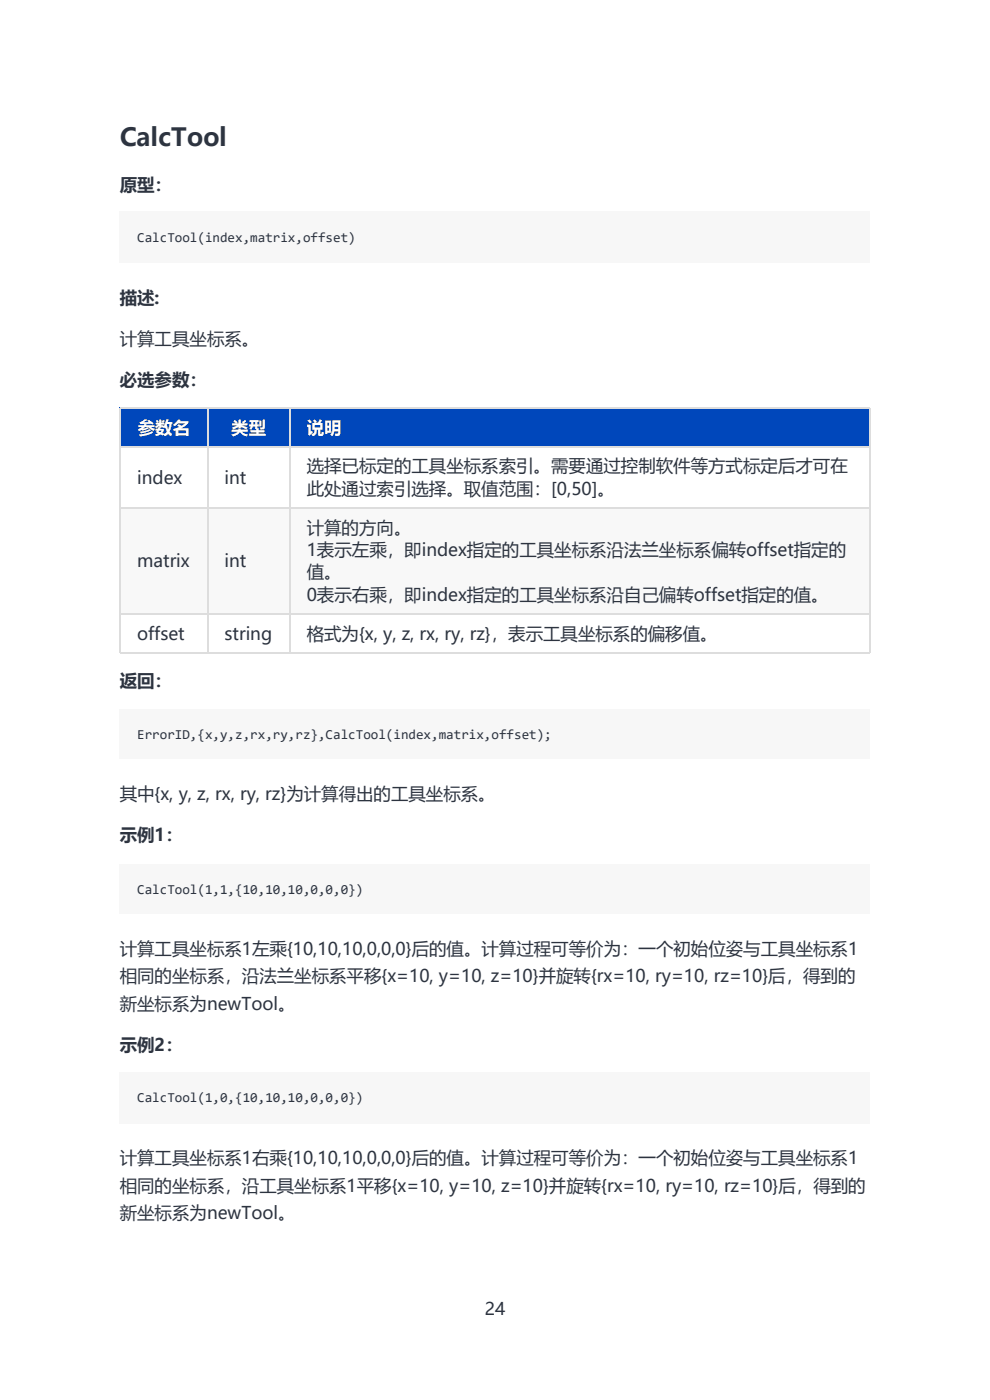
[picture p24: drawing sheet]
<svg xmlns="http://www.w3.org/2000/svg" width="210mm" height="297mm" viewBox="0 0 210 297" stroke-linecap="round" stroke-linejoin="round" font-family="sans-serif">
<defs><g id="words">
<text font-size="5.3" fill="#2d3440" x="25.4" y="30.9">CalcTool</text>
<g font-size="3.7" fill="#2d3440">
<text x="25.4" y="40.5">原型：</text>
<text x="25.4" y="64.5">描述:</text>
<text x="25.4" y="73.3">计算工具坐标系。</text>
<text x="25.4" y="82">必选参数：</text>
<text x="65.1" y="100.2">选择已标定的工具坐标系索引。需要通过控制软件等方式标定后才可在</text>
<text x="29.1" y="102.6">index</text>
<text x="47.6" y="102.6">int</text>
<text x="65.1" y="105">此处通过索引选择。取值范围：[0,50]。</text>
<text x="65.1" y="113.2">计算的方向。</text>
<text x="65.1" y="118">1表示左乘，即index指定的工具坐标系沿法兰坐标系偏转offset指定的</text>
<text x="29.1" y="120.3">matrix</text>
<text x="47.6" y="120.3">int</text>
<text x="65.1" y="122.7">值。</text>
<text x="65.1" y="127.5">0表示右乘，即index指定的工具坐标系沿自己偏转offset指定的值。</text>
<text x="29.1" y="135.7">offset</text>
<text x="47.6" y="135.7">string</text>
<text x="65.1" y="135.7">格式为{x, y, z, rx, ry, rz}，表示工具坐标系的偏移值。</text>
<text x="25.4" y="145.7">返回：</text>
<text x="25.4" y="169.8">其中{x, y, z, rx, ry, rz}为计算得出的工具坐标系。</text>
<text x="25.4" y="178.5">示例1：</text>
<text x="25.4" y="202.6">计算工具坐标系1左乘{10,10,10,0,0,0}后的值。计算过程可等价为：一个初始位姿与工具坐标系1</text>
<text x="25.4" y="208.4">相同的坐标系，沿法兰坐标系平移{x=10, y=10, z=10}并旋转{rx=10, ry=10, rz=10}后，得到的</text>
<text x="25.4" y="214.2">新坐标系为newTool。</text>
<text x="25.4" y="222.9">示例2：</text>
<text x="25.4" y="247">计算工具坐标系1右乘{10,10,10,0,0,0}后的值。计算过程可等价为：一个初始位姿与工具坐标系1</text>
<text x="25.4" y="252.8">相同的坐标系，沿工具坐标系1平移{x=10, y=10, z=10}并旋转{rx=10, ry=10, rz=10}后，得到的</text>
<text x="25.4" y="258.7">新坐标系为newTool。</text>
<text x="102.8" y="279">24</text>
</g>
<g font-size="3.7" fill="#fff">
<text x="29.2" y="92">参数名</text>
<text x="49.1" y="92">类型</text>
<text x="65.1" y="92">说明</text>
</g>
<g font-size="2.9" fill="#2d3440">
<text x="29.1" y="51.3">CalcTool(index,matrix,offset)</text>
<text x="29.1" y="156.8">ErrorID,{x,y,z,rx,ry,rz},CalcTool(index,matrix,offset);</text>
<text x="29.1" y="189.6">CalcTool(1,1,{10,10,10,0,0,0})</text>
<text x="29.1" y="233.8">CalcTool(1,0,{10,10,10,0,0,0})</text>
</g>
</g></defs>
<path d="M25.4 45h159.2v10.8h-159.2z" fill="#f7f7f7"/>
<path d="M25.4 86.5h18.5v8.2h-18.5z" fill="#fff"/>
<path d="M25.4 86.5h18.5v8.2h-18.5z" fill="#0047bb"/>
<path d="M43.9 86.5h17.5v8.2h-17.5z" fill="#fff"/>
<path d="M43.9 86.5h17.5v8.2h-17.5z" fill="#0047bb"/>
<path d="M61.4 86.5h122.9v8.2h-122.9z" fill="#fff"/>
<path d="M61.4 86.5h122.9v8.2h-122.9z" fill="#0047bb"/>
<g fill="#fff">
<path d="M25.4 94.7h18.5v12.9h-18.5z"/>
<path d="M43.9 94.7h17.5v12.9h-17.5z"/>
<path d="M61.4 94.7h122.9v12.9h-122.9z"/>
</g>
<g fill="#f8f8f8">
<path d="M25.4 107.6h18.5v22.5h-18.5z"/>
<path d="M43.9 107.6h17.5v22.5h-17.5z"/>
<path d="M61.4 107.6h122.9v22.5h-122.9z"/>
</g>
<g fill="#fff">
<path d="M25.4 130.1h18.5v8.2h-18.5z"/>
<path d="M43.9 130.1h17.5v8.2h-17.5z"/>
<path d="M61.4 130.1h122.9v8.2h-122.9z"/>
</g>
<path d="M25.4 94.8h159.2M25.4 86.6h159.2M25.5 86.5v52.1M44 86.5v52.1M61.5 86.5v52.1M184.5 86.5v52.1M25.4 107.8h159.2M25.4 130.3h159.2M25.4 138.5h159.2" fill="none" stroke="#ddd" stroke-width=".26"/>
<g fill="#f7f7f7">
<path d="M25.4 150.5h159.2v10.6h-159.2z"/>
<path d="M25.4 183.3h159.2v10.6h-159.2z"/>
<path d="M25.4 227.4h159.2v10.9h-159.2z"/>
<path d="M29.1 48.7h46.3v3.4h-46.3z"/>
<path d="M29.1 154.2h88.1v3.4h-88.1z"/>
<path d="M29.1 187h47.9v3.4h-47.9z"/>
<path d="M29.1 231.1h47.9v3.5h-47.9z"/>
</g>
<use href="#words"/>
</svg>
